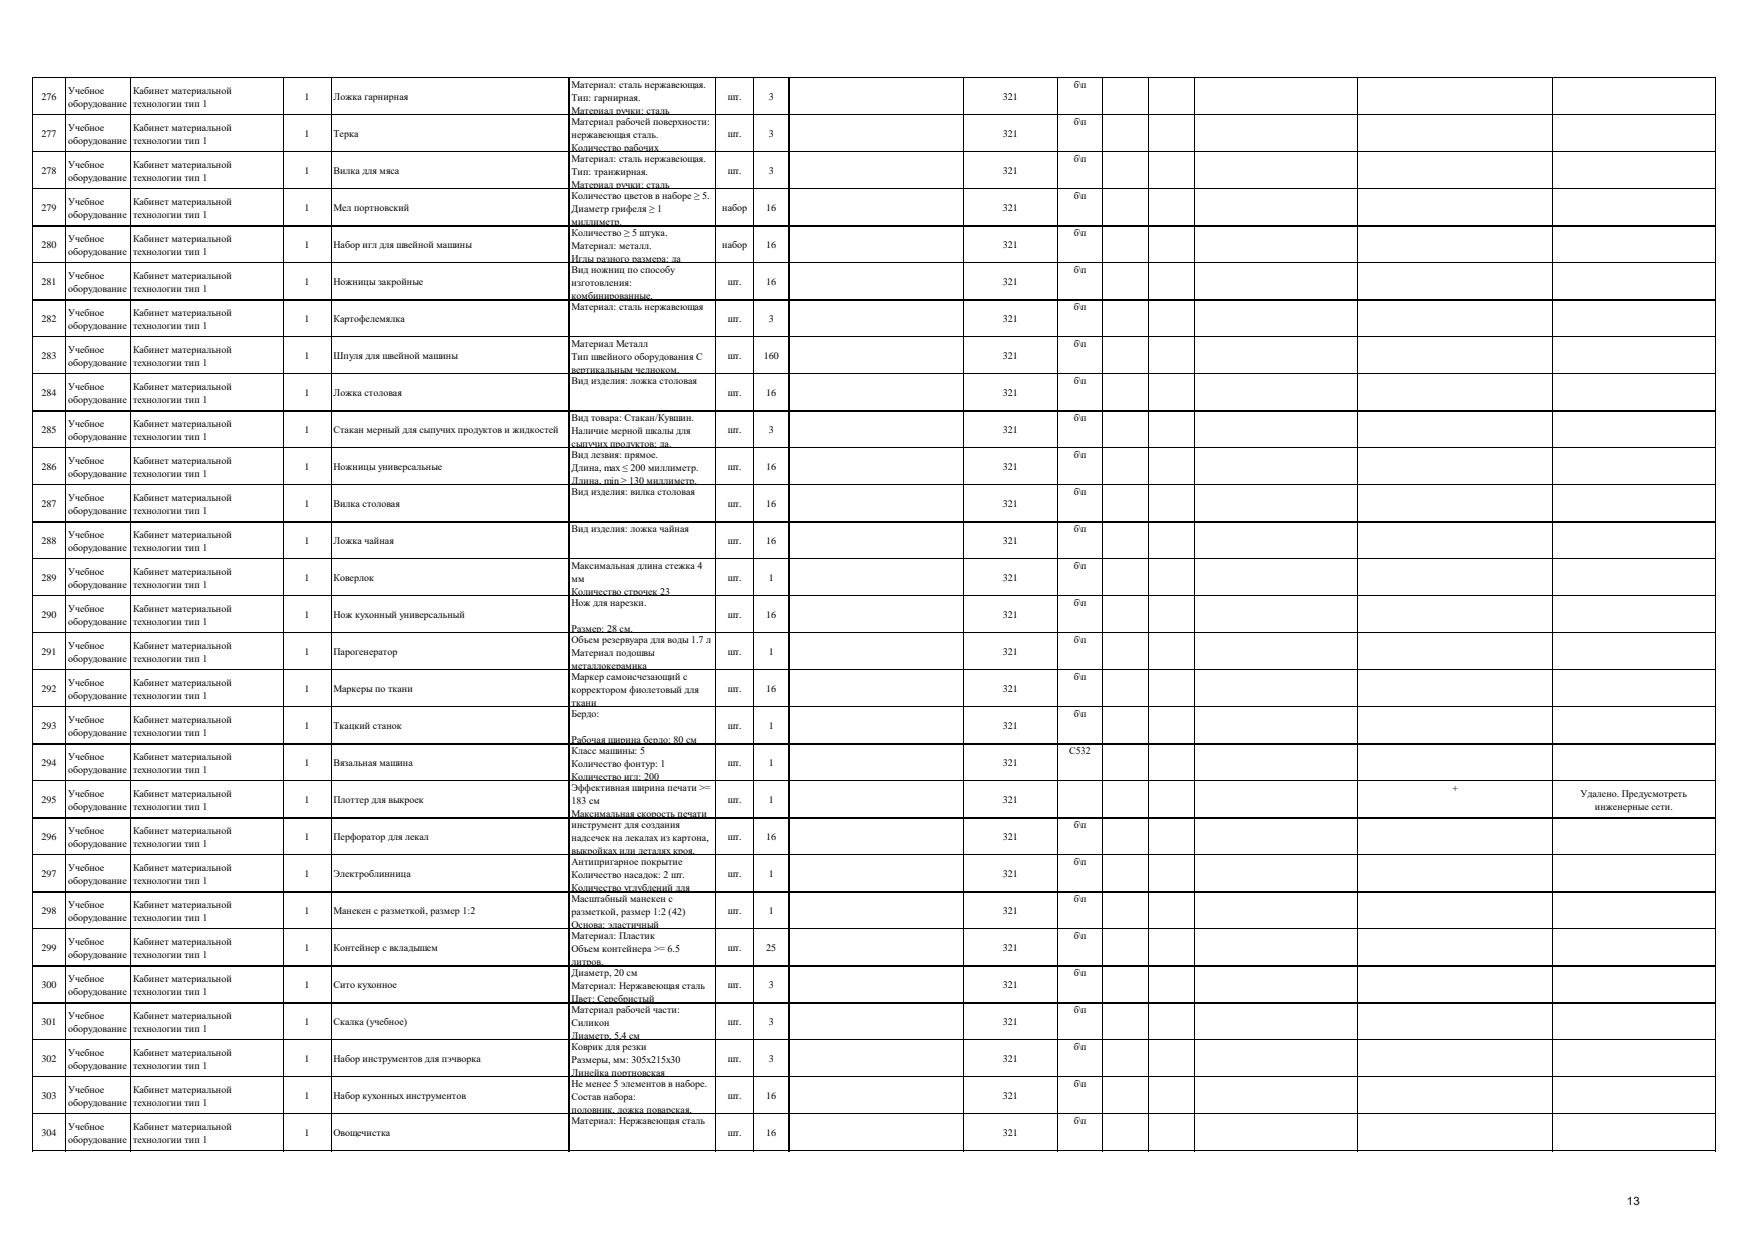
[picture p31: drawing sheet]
<svg xmlns="http://www.w3.org/2000/svg" width="297mm" height="210mm" viewBox="0 0 297 210" stroke-linecap="round" stroke-linejoin="round" font-family="sans-serif">
<defs><g id="words">
<text font-size="1.9" x="275.5" y="204">13</text>
<g font-size="1.7">
<text x="7" y="16.9">276</text>
<text x="11.5" y="15.8">Учебное</text>
<text x="22.5" y="15.8">Кабинет материальной</text>
<text x="51.6" y="16.9">1</text>
<text x="56.5" y="16.9">Ложка гарнирная</text>
<text x="96.8" y="14.9">Материал: сталь нержавеющая.</text>
<text x="96.8" y="17.1">Тип: гарнирная.</text>
<text x="123.2" y="16.9">шт.</text>
<text x="130.2" y="16.9">3</text>
<text x="169.8" y="16.9">321</text>
<text x="181.8" y="14.9">б\п</text>
<text x="7" y="23.2">277</text>
<text x="11.5" y="18">оборудование</text>
<text x="11.5" y="22.1">Учебное</text>
<text x="22.5" y="18">технологии тип 1</text>
<text x="22.5" y="22.1">Кабинет материальной</text>
<text x="51.6" y="23.2">1</text>
<text x="56.5" y="23.2">Терка</text>
<text x="96.8" y="19.3">Материал ручки: сталь</text>
<text x="96.8" y="21.2">Материал рабочей поверхности:</text>
<text x="96.8" y="23.4">нержавеющая сталь.</text>
<text x="123.2" y="23.2">шт.</text>
<text x="130.2" y="23.2">3</text>
<text x="169.8" y="23.2">321</text>
<text x="181.8" y="21.2">б\п</text>
<text x="7" y="29.5">278</text>
<text x="11.5" y="24.3">оборудование</text>
<text x="11.5" y="28.4">Учебное</text>
<text x="22.5" y="24.3">технологии тип 1</text>
<text x="22.5" y="28.4">Кабинет материальной</text>
<text x="51.6" y="29.5">1</text>
<text x="56.5" y="29.5">Вилка для мяса</text>
<text x="96.8" y="25.6">Количество рабочих</text>
<text x="96.8" y="27.4">Материал: сталь нержавеющая.</text>
<text x="96.8" y="29.7">Тип: транжирная.</text>
<text x="123.2" y="29.5">шт.</text>
<text x="130.2" y="29.5">3</text>
<text x="169.8" y="29.5">321</text>
<text x="181.8" y="27.4">б\п</text>
<text x="7" y="35.7">279</text>
<text x="11.5" y="30.6">оборудование</text>
<text x="11.5" y="34.6">Учебное</text>
<text x="22.5" y="30.6">технологии тип 1</text>
<text x="22.5" y="34.6">Кабинет материальной</text>
<text x="51.6" y="35.7">1</text>
<text x="56.5" y="35.7">Мел портновский</text>
<text x="96.8" y="31.9">Материал ручки: сталь</text>
<text x="96.8" y="33.7">Количество цветов в наборе ≥ 5.</text>
<text x="96.8" y="35.9">Диаметр грифеля ≥ 1</text>
<text x="122.3" y="35.7">набор</text>
<text x="129.7" y="35.7">16</text>
<text x="169.8" y="35.7">321</text>
<text x="181.8" y="33.7">б\п</text>
<text x="11.5" y="36.8">оборудование</text>
<text x="11.5" y="40.9">Учебное</text>
<text x="22.5" y="36.8">технологии тип 1</text>
<text x="22.5" y="40.9">Кабинет материальной</text>
<text x="96.8" y="38.1">миллиметр.</text>
<text x="96.8" y="40">Количество ≥ 5 штука.</text>
<text x="181.8" y="40">б\п</text>
<text x="7" y="42">280</text>
<text x="11.5" y="43.1">оборудование</text>
<text x="11.5" y="47.2">Учебное</text>
<text x="22.5" y="43.1">технологии тип 1</text>
<text x="22.5" y="47.2">Кабинет материальной</text>
<text x="51.6" y="42">1</text>
<text x="56.5" y="42">Набор игл для швейной машины</text>
<text x="96.8" y="42.2">Материал: металл.</text>
<text x="96.8" y="44.4">Иглы разного размера: да</text>
<text x="96.8" y="46.3">Вид ножниц по способу</text>
<text x="122.3" y="42">набор</text>
<text x="129.7" y="42">16</text>
<text x="169.8" y="42">321</text>
<text x="181.8" y="46.3">б\п</text>
<text x="7" y="48.3">281</text>
<text x="11.5" y="49.4">оборудование</text>
<text x="11.5" y="53.4">Учебное</text>
<text x="22.5" y="49.4">технологии тип 1</text>
<text x="22.5" y="53.4">Кабинет материальной</text>
<text x="51.6" y="48.3">1</text>
<text x="56.5" y="48.3">Ножницы закройные</text>
<text x="96.8" y="48.5">изготовления:</text>
<text x="96.8" y="50.7">комбинированные.</text>
<text x="96.8" y="52.5">Материал: сталь нержавеющая</text>
<text x="123.2" y="48.3">шт.</text>
<text x="129.7" y="48.3">16</text>
<text x="169.8" y="48.3">321</text>
<text x="181.8" y="52.5">б\п</text>
<text x="7" y="54.6">282</text>
<text x="11.5" y="55.7">оборудование</text>
<text x="11.5" y="59.7">Учебное</text>
<text x="22.5" y="55.7">технологии тип 1</text>
<text x="22.5" y="59.7">Кабинет материальной</text>
<text x="51.6" y="54.6">1</text>
<text x="56.5" y="54.6">Картофелемялка</text>
<text x="96.8" y="58.8">Материал Металл</text>
<text x="123.2" y="54.6">шт.</text>
<text x="130.2" y="54.6">3</text>
<text x="169.8" y="54.6">321</text>
<text x="181.8" y="58.8">б\п</text>
<text x="7" y="60.8">283</text>
<text x="11.5" y="61.9">оборудование</text>
<text x="11.5" y="66">Учебное</text>
<text x="22.5" y="61.9">технологии тип 1</text>
<text x="22.5" y="66">Кабинет материальной</text>
<text x="51.6" y="60.8">1</text>
<text x="56.5" y="60.8">Шпуля для швейной машины</text>
<text x="96.8" y="61">Тип швейного оборудования С</text>
<text x="96.8" y="63.2">вертикальным челноком.</text>
<text x="96.8" y="65.1">Вид изделия: ложка столовая</text>
<text x="123.2" y="60.8">шт.</text>
<text x="129.3" y="60.8">160</text>
<text x="169.8" y="60.8">321</text>
<text x="181.8" y="65.1">б\п</text>
<text x="7" y="67.1">284</text>
<text x="11.5" y="68.2">оборудование</text>
<text x="22.5" y="68.2">технологии тип 1</text>
<text x="51.6" y="67.1">1</text>
<text x="56.5" y="67.1">Ложка столовая</text>
<text x="96.8" y="71.3">Вид товара: Стакан/Кувшин.</text>
<text x="123.2" y="67.1">шт.</text>
<text x="129.7" y="67.1">16</text>
<text x="169.8" y="67.1">321</text>
<text x="181.8" y="71.3">б\п</text>
<text x="7" y="73.4">285</text>
<text x="11.5" y="72.3">Учебное</text>
<text x="11.5" y="74.5">оборудование</text>
<text x="22.5" y="72.3">Кабинет материальной</text>
<text x="22.5" y="74.5">технологии тип 1</text>
<text x="51.6" y="73.4">1</text>
<text x="56.5" y="73.4">Стакан мерный для сыпучих продуктов и жидкостей</text>
<text x="96.8" y="73.5">Наличие мерной шкалы для</text>
<text x="96.8" y="75.7">сыпучих продуктов: да.</text>
<text x="96.8" y="77.6">Вид лезвия: прямое.</text>
<text x="123.2" y="73.4">шт.</text>
<text x="130.2" y="73.4">3</text>
<text x="169.8" y="73.4">321</text>
<text x="181.8" y="77.6">б\п</text>
<text x="7" y="79.6">286</text>
<text x="11.5" y="78.5">Учебное</text>
<text x="11.5" y="80.7">оборудование</text>
<text x="22.5" y="78.5">Кабинет материальной</text>
<text x="22.5" y="80.7">технологии тип 1</text>
<text x="51.6" y="79.6">1</text>
<text x="56.5" y="79.6">Ножницы универсальные</text>
<text x="96.8" y="79.8">Длина, max ≤ 200 миллиметр.</text>
<text x="96.8" y="82">Длина, min ≥ 130 миллиметр.</text>
<text x="96.8" y="83.9">Вид изделия: вилка столовая</text>
<text x="123.2" y="79.6">шт.</text>
<text x="129.7" y="79.6">16</text>
<text x="169.8" y="79.6">321</text>
<text x="181.8" y="83.9">б\п</text>
<text x="7" y="85.9">287</text>
<text x="11.5" y="84.8">Учебное</text>
<text x="11.5" y="87">оборудование</text>
<text x="22.5" y="84.8">Кабинет материальной</text>
<text x="22.5" y="87">технологии тип 1</text>
<text x="51.6" y="85.9">1</text>
<text x="56.5" y="85.9">Вилка столовая</text>
<text x="123.2" y="85.9">шт.</text>
<text x="129.7" y="85.9">16</text>
<text x="169.8" y="85.9">321</text>
<text x="7" y="92.2">288</text>
<text x="11.5" y="91.1">Учебное</text>
<text x="11.5" y="93.3">оборудование</text>
<text x="22.5" y="91.1">Кабинет материальной</text>
<text x="22.5" y="93.3">технологии тип 1</text>
<text x="51.6" y="92.2">1</text>
<text x="56.5" y="92.2">Ложка чайная</text>
<text x="96.8" y="90.1">Вид изделия: ложка чайная</text>
<text x="123.2" y="92.2">шт.</text>
<text x="129.7" y="92.2">16</text>
<text x="169.8" y="92.2">321</text>
<text x="181.8" y="90.1">б\п</text>
<text x="7" y="98.4">289</text>
<text x="11.5" y="97.3">Учебное</text>
<text x="11.5" y="99.5">оборудование</text>
<text x="22.5" y="97.3">Кабинет материальной</text>
<text x="22.5" y="99.5">технологии тип 1</text>
<text x="51.6" y="98.4">1</text>
<text x="56.5" y="98.4">Коверлок</text>
<text x="96.8" y="96.4">Максимальная длина стежка 4</text>
<text x="96.8" y="98.6">мм</text>
<text x="96.8" y="100.8">Количество строчек 23</text>
<text x="123.2" y="98.4">шт.</text>
<text x="130.2" y="98.4">1</text>
<text x="169.8" y="98.4">321</text>
<text x="181.8" y="96.4">б\п</text>
<text x="7" y="104.7">290</text>
<text x="11.5" y="103.6">Учебное</text>
<text x="11.5" y="105.8">оборудование</text>
<text x="22.5" y="103.6">Кабинет материальной</text>
<text x="22.5" y="105.8">технологии тип 1</text>
<text x="51.6" y="104.7">1</text>
<text x="56.5" y="104.7">Нож кухонный универсальный</text>
<text x="96.8" y="102.7">Нож для нарезки.</text>
<text x="96.8" y="107.1">Размер: 28 см.</text>
<text x="123.2" y="104.7">шт.</text>
<text x="129.7" y="104.7">16</text>
<text x="169.8" y="104.7">321</text>
<text x="181.8" y="102.7">б\п</text>
<text x="7" y="111">291</text>
<text x="11.5" y="109.9">Учебное</text>
<text x="11.5" y="112.1">оборудование</text>
<text x="22.5" y="109.9">Кабинет материальной</text>
<text x="22.5" y="112.1">технологии тип 1</text>
<text x="51.6" y="111">1</text>
<text x="56.5" y="111">Парогенератор</text>
<text x="96.8" y="108.9">Объем резервуара для воды 1.7 л</text>
<text x="96.8" y="111.1">Материал подошвы</text>
<text x="96.8" y="113.3">металлокерамика</text>
<text x="123.2" y="111">шт.</text>
<text x="130.2" y="111">1</text>
<text x="169.8" y="111">321</text>
<text x="181.8" y="108.9">б\п</text>
<text x="7" y="117.2">292</text>
<text x="11.5" y="116.1">Учебное</text>
<text x="11.5" y="118.3">оборудование</text>
<text x="22.5" y="116.1">Кабинет материальной</text>
<text x="22.5" y="118.3">технологии тип 1</text>
<text x="51.6" y="117.2">1</text>
<text x="56.5" y="117.2">Маркеры по ткани</text>
<text x="96.8" y="115.2">Маркер самоисчезающий с</text>
<text x="96.8" y="117.4">корректором фиолетовый для</text>
<text x="96.8" y="119.6">ткани</text>
<text x="123.2" y="117.2">шт.</text>
<text x="129.7" y="117.2">16</text>
<text x="169.8" y="117.2">321</text>
<text x="181.8" y="115.2">б\п</text>
<text x="7" y="123.5">293</text>
<text x="11.5" y="122.4">Учебное</text>
<text x="11.5" y="124.6">оборудование</text>
<text x="22.5" y="122.4">Кабинет материальной</text>
<text x="22.5" y="124.6">технологии тип 1</text>
<text x="51.6" y="123.5">1</text>
<text x="56.5" y="123.5">Ткацкий станок</text>
<text x="96.8" y="121.5">Бердо:</text>
<text x="96.8" y="125.9">Рабочая ширина бердо: 80 см</text>
<text x="123.2" y="123.5">шт.</text>
<text x="130.2" y="123.5">1</text>
<text x="169.8" y="123.5">321</text>
<text x="181.8" y="121.5">б\п</text>
<text x="7" y="129.8">294</text>
<text x="11.5" y="128.7">Учебное</text>
<text x="11.5" y="130.9">оборудование</text>
<text x="22.5" y="128.7">Кабинет материальной</text>
<text x="22.5" y="130.9">технологии тип 1</text>
<text x="51.6" y="129.8">1</text>
<text x="56.5" y="129.8">Вязальная машина</text>
<text x="96.8" y="127.7">Класс машины: 5</text>
<text x="96.8" y="129.9">Количество фонтур: 1</text>
<text x="123.2" y="129.8">шт.</text>
<text x="130.2" y="129.8">1</text>
<text x="169.8" y="129.8">321</text>
<text x="181.1" y="127.7">С532</text>
<text x="7" y="136">295</text>
<text x="11.5" y="134.9">Учебное</text>
<text x="11.5" y="137.1">оборудование</text>
<text x="22.5" y="134.9">Кабинет материальной</text>
<text x="22.5" y="137.1">технологии тип 1</text>
<text x="51.6" y="136">1</text>
<text x="56.5" y="136">Плоттер для выкроек</text>
<text x="96.8" y="132.1">Количество игл: 200</text>
<text x="96.8" y="134">Эффективная ширина печати &gt;=</text>
<text x="96.8" y="136.2">183 см</text>
<text x="123.2" y="136">шт.</text>
<text x="130.2" y="136">1</text>
<text x="169.8" y="136">321</text>
<text x="245.9" y="134">+</text>
<text x="267.6" y="134.9">Удалено. Предусмотреть</text>
<text x="270.1" y="137.1">инженерные сети.</text>
<text x="7" y="142.3">296</text>
<text x="11.5" y="141.2">Учебное</text>
<text x="11.5" y="143.4">оборудование</text>
<text x="22.5" y="141.2">Кабинет материальной</text>
<text x="22.5" y="143.4">технологии тип 1</text>
<text x="51.6" y="142.3">1</text>
<text x="56.5" y="142.3">Перфоратор для лекал</text>
<text x="96.8" y="138.4">Максимальная скорость печати</text>
<text x="96.8" y="140.3">инструмент для создания</text>
<text x="96.8" y="142.5">надсечек на лекалах из картона,</text>
<text x="123.2" y="142.3">шт.</text>
<text x="129.7" y="142.3">16</text>
<text x="169.8" y="142.3">321</text>
<text x="181.8" y="140.3">б\п</text>
<text x="7" y="148.6">297</text>
<text x="11.5" y="147.5">Учебное</text>
<text x="11.5" y="149.7">оборудование</text>
<text x="22.5" y="147.5">Кабинет материальной</text>
<text x="22.5" y="149.7">технологии тип 1</text>
<text x="51.6" y="148.6">1</text>
<text x="56.5" y="148.6">Электроблинница</text>
<text x="96.8" y="144.7">выкройках или деталях кроя,</text>
<text x="96.8" y="146.5">Антипригарное покрытие</text>
<text x="96.8" y="148.7">Количество насадок: 2 шт.</text>
<text x="123.2" y="148.6">шт.</text>
<text x="130.2" y="148.6">1</text>
<text x="169.8" y="148.6">321</text>
<text x="181.8" y="146.5">б\п</text>
<text x="7" y="154.8">298</text>
<text x="11.5" y="153.7">Учебное</text>
<text x="11.5" y="155.9">оборудование</text>
<text x="22.5" y="153.7">Кабинет материальной</text>
<text x="22.5" y="155.9">технологии тип 1</text>
<text x="51.6" y="154.8">1</text>
<text x="56.5" y="154.8">Манекен с разметкой, размер 1:2</text>
<text x="96.8" y="150.9">Количество углублений для</text>
<text x="96.8" y="152.8">Масштабный манекен с</text>
<text x="96.8" y="155">разметкой, размер 1:2 (42)</text>
<text x="123.2" y="154.8">шт.</text>
<text x="130.2" y="154.8">1</text>
<text x="169.8" y="154.8">321</text>
<text x="181.8" y="152.8">б\п</text>
<text x="7" y="161.1">299</text>
<text x="11.5" y="160">Учебное</text>
<text x="22.5" y="160">Кабинет материальной</text>
<text x="51.6" y="161.1">1</text>
<text x="56.5" y="161.1">Контейнер с вкладышем</text>
<text x="96.8" y="157.2">Основа: эластичный</text>
<text x="96.8" y="159.1">Материал: Пластик</text>
<text x="96.8" y="161.3">Объем контейнера &gt;= 6.5</text>
<text x="123.2" y="161.1">шт.</text>
<text x="129.7" y="161.1">25</text>
<text x="169.8" y="161.1">321</text>
<text x="181.8" y="159.1">б\п</text>
<text x="7" y="167.4">300</text>
<text x="11.5" y="162.2">оборудование</text>
<text x="11.5" y="166.3">Учебное</text>
<text x="22.5" y="162.2">технологии тип 1</text>
<text x="22.5" y="166.3">Кабинет материальной</text>
<text x="51.6" y="167.4">1</text>
<text x="56.5" y="167.4">Сито кухонное</text>
<text x="96.8" y="163.5">литров.</text>
<text x="96.8" y="165.3">Диаметр, 20 см</text>
<text x="96.8" y="167.5">Материал: Нержавеющая сталь</text>
<text x="123.2" y="167.4">шт.</text>
<text x="130.2" y="167.4">3</text>
<text x="169.8" y="167.4">321</text>
<text x="181.8" y="165.3">б\п</text>
<text x="7" y="173.6">301</text>
<text x="11.5" y="168.5">оборудование</text>
<text x="11.5" y="172.5">Учебное</text>
<text x="22.5" y="168.5">технологии тип 1</text>
<text x="22.5" y="172.5">Кабинет материальной</text>
<text x="51.6" y="173.6">1</text>
<text x="56.5" y="173.6">Скалка (учебное)</text>
<text x="96.8" y="169.7">Цвет: Серебристый</text>
<text x="96.8" y="171.6">Материал рабочей части:</text>
<text x="96.8" y="173.8">Силикон</text>
<text x="123.2" y="173.6">шт.</text>
<text x="130.2" y="173.6">3</text>
<text x="169.8" y="173.6">321</text>
<text x="181.8" y="171.6">б\п</text>
<text x="7" y="179.9">302</text>
<text x="11.5" y="174.7">оборудование</text>
<text x="11.5" y="178.8">Учебное</text>
<text x="22.5" y="174.7">технологии тип 1</text>
<text x="22.5" y="178.8">Кабинет материальной</text>
<text x="51.6" y="179.9">1</text>
<text x="56.5" y="179.9">Набор инструментов для пэчворка</text>
<text x="96.8" y="176">Диаметр, 5,4 см</text>
<text x="96.8" y="177.9">Коврик для резки</text>
<text x="123.2" y="179.9">шт.</text>
<text x="130.2" y="179.9">3</text>
<text x="169.8" y="179.9">321</text>
<text x="181.8" y="177.9">б\п</text>
<text x="11.5" y="181">оборудование</text>
<text x="11.5" y="185.1">Учебное</text>
<text x="22.5" y="181">технологии тип 1</text>
<text x="22.5" y="185.1">Кабинет материальной</text>
<text x="96.8" y="180.1">Размеры, мм: 305х215х30</text>
<text x="96.8" y="182.3">Линейка портновская</text>
<text x="96.8" y="184.1">Не менее 5 элементов в наборе.</text>
<text x="181.8" y="184.1">б\п</text>
<text x="7" y="186.2">303</text>
<text x="11.5" y="187.3">оборудование</text>
<text x="11.5" y="191.3">Учебное</text>
<text x="22.5" y="187.3">технологии тип 1</text>
<text x="22.5" y="191.3">Кабинет материальной</text>
<text x="51.6" y="186.2">1</text>
<text x="56.5" y="186.2">Набор кухонных инструментов</text>
<text x="96.8" y="186.3">Состав набора:</text>
<text x="96.8" y="188.5">половник, ложка поварская,</text>
<text x="96.8" y="190.4">Материал: Нержавеющая сталь</text>
<text x="123.2" y="186.2">шт.</text>
<text x="129.7" y="186.2">16</text>
<text x="169.8" y="186.2">321</text>
<text x="181.8" y="190.4">б\п</text>
<text x="7" y="192.4">304</text>
<text x="11.5" y="193.5">оборудование</text>
<text x="22.5" y="193.5">технологии тип 1</text>
<text x="51.6" y="192.4">1</text>
<text x="56.5" y="192.4">Овощечистка</text>
<text x="123.2" y="192.4">шт.</text>
<text x="129.7" y="192.4">16</text>
<text x="169.8" y="192.4">321</text>
</g>
</g></defs>
<g fill="none" stroke="#000" stroke-width=".17">
<path d="M5.5 13v182M5.6 13.1h284.9M5.6 19.4h284.9M11.1 13.2v181.8M22.1 13.2v181.8M47.9 13.2v181.8M56.1 13.2v181.8M96.4 13.2v181.8M121.2 13.2v181.8M127.5 13.2v181.8M133.6 13.2v181.8M163.1 13.2v181.8"/>
<path d="M179 13.2v181.8M186.7 13.2v181.8M194.5 13.2v181.8M202.3 13.2v181.8M229.9 13.2v181.8M262.9 13.2v181.8M290.4 13.2v181.8M5.6 25.7h284.9M5.6 31.9h284.9M5.6 38.2h284.9M5.6 44.5h284.9M5.6 50.7h284.9"/>
<path d="M5.6 57h284.9M5.6 63.3h284.9M5.6 69.5h284.9M5.6 75.8h284.9M5.6 82.1h284.9M5.6 88.3h284.9M5.6 94.6h284.9M5.6 100.9h284.9M5.6 107.1h284.9M5.6 113.4h284.9M5.6 119.7h284.9M5.6 125.9h284.9"/>
<path d="M5.6 132.2h284.9M5.6 138.5h284.9M5.6 144.8h284.9M5.6 151h284.9M5.6 157.3h284.9M5.6 163.6h284.9M5.6 169.8h284.9M5.6 176.1h284.9M5.6 182.4h284.9M5.6 188.6h284.9M5.6 194.9h284.9"/>
</g>
<use href="#words"/>
</svg>
